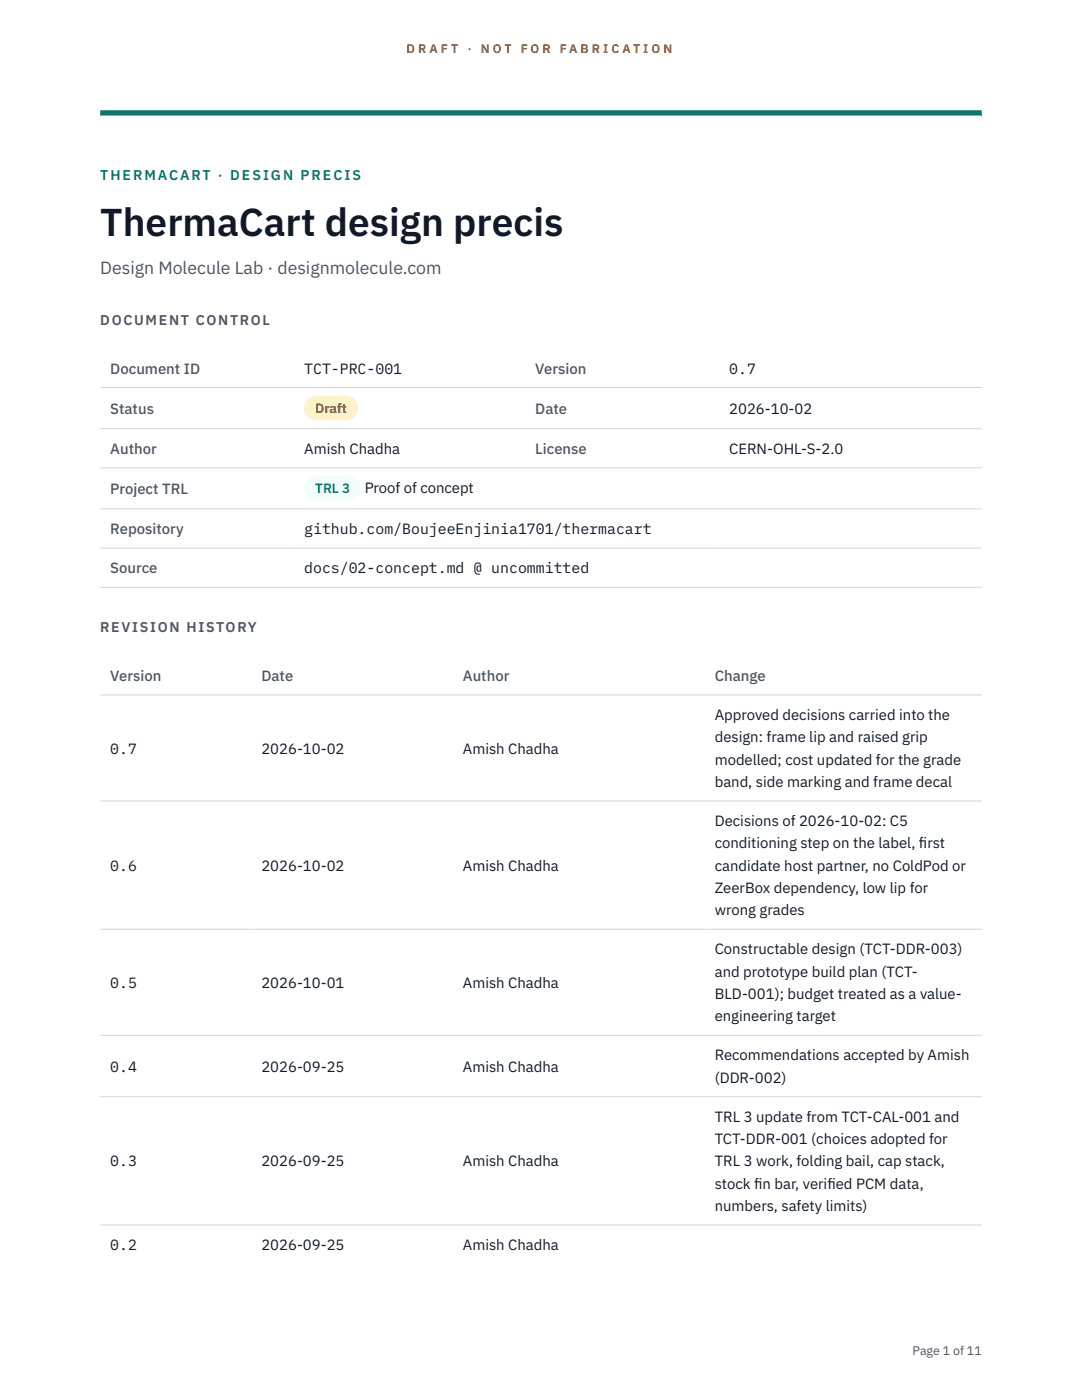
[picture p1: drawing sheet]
<svg xmlns="http://www.w3.org/2000/svg" width="216mm" height="279mm" viewBox="0 0 216 279" stroke-linecap="round" stroke-linejoin="round" font-family="sans-serif">
<defs><g id="words">
<text font-size="7.8" fill="#111827" x="20" y="47.1">ThermaCart design precis</text>
<text font-size="3.5" fill="#4b5563" x="20" y="54.6">Design Molecule Lab · designmolecule.com</text>
<g font-size="3" fill="#4b5563">
<text x="22" y="74.5">Document ID</text>
<text x="106.8" y="74.5">Version</text>
<text x="22" y="82.6">Status</text>
<text x="106.8" y="82.6">Date</text>
<text x="22" y="90.6">Author</text>
<text x="106.8" y="90.6">License</text>
<text x="22" y="98.6">Project TRL</text>
<text x="22" y="106.6">Repository</text>
<text x="22" y="114.4">Source</text>
<text x="22" y="135.9">Version</text>
<text x="52.2" y="135.9">Date</text>
<text x="92.4" y="135.9">Author</text>
<text x="142.6" y="135.9">Change</text>
</g>
<g font-size="3" fill="#111827">
<text x="60.7" y="74.5">TCT-PRC-001</text>
<text x="145.5" y="74.5">0.7</text>
<text x="145.5" y="82.6">2026-10-02</text>
<text x="60.7" y="90.6">Amish Chadha</text>
<text x="145.5" y="90.6">CERN-OHL-S-2.0</text>
<text x="72.8" y="98.5">Proof of concept</text>
<text x="60.7" y="106.6">github.com/BoujeeEnjinia1701/thermacart</text>
<text x="60.7" y="114.4">docs/02-concept.md @ uncommitted</text>
<text x="142.6" y="143.7">Approved decisions carried into the</text>
<text x="142.6" y="148.2">design: frame lip and raised grip</text>
<text x="22" y="150.4">0.7</text>
<text x="52.2" y="150.4">2026-10-02</text>
<text x="92.4" y="150.4">Amish Chadha</text>
<text x="142.6" y="152.6">modelled; cost updated for the grade</text>
<text x="142.6" y="157.1">band, side marking and frame decal</text>
<text x="142.6" y="164.9">Decisions of 2026-10-02: C5</text>
<text x="22" y="173.8">0.6</text>
<text x="52.2" y="173.8">2026-10-02</text>
<text x="92.4" y="173.8">Amish Chadha</text>
<text x="142.6" y="169.3">conditioning step on the label, f</text>
<text x="142.6" y="173.8">candidate host partner, no ColdPod or</text>
<text x="183.4" y="169.3">irst</text>
<text x="142.6" y="178.2">ZeerBox dependency, low lip for</text>
<text x="142.6" y="182.7">wrong grades</text>
<text x="142.6" y="190.5">Constructable design (TCT-DDR-003)</text>
<text x="22" y="197.1">0.5</text>
<text x="52.2" y="197.1">2026-10-01</text>
<text x="92.4" y="197.1">Amish Chadha</text>
<text x="142.6" y="194.9">and prototype build plan (TCT-</text>
<text x="142.6" y="199.4">BLD-001); budget treated as a value-</text>
<text x="142.6" y="203.8">engineering target</text>
<text x="22" y="213.9">0.4</text>
<text x="52.2" y="213.9">2026-09-25</text>
<text x="92.4" y="213.9">Amish Chadha</text>
<text x="142.6" y="211.6">Recommendations accepted by Amish</text>
<text x="142.6" y="216.1">(DDR-002)</text>
<text x="142.6" y="223.9">TRL 3 update from TCT-CAL-001 and</text>
<text x="22" y="232.8">0.3</text>
<text x="52.2" y="232.8">2026-09-25</text>
<text x="92.4" y="232.8">Amish Chadha</text>
<text x="142.6" y="228.3">TCT-DDR-001 (choices adopted for</text>
<text x="142.6" y="232.8">TRL 3 work, folding bail, cap stack,</text>
<text x="142.6" y="237.2">stock f</text>
<text x="150.5" y="237.2">in bar, verif</text>
<text x="165.1" y="237.2">ied PCM data,</text>
<text x="142.6" y="241.7">numbers, safety limits)</text>
<text x="22" y="249.5">0.2</text>
<text x="52.2" y="249.5">2026-09-25</text>
<text x="92.4" y="249.5">Amish Chadha</text>
</g>
<text font-size="2.8" fill="#0f766e" x="20" y="36">THERMACART · DESIGN PRECIS</text>
<g font-size="2.8" fill="#4b5563">
<text x="20" y="64.8">DOCUMENT CONTROL</text>
<text x="20" y="126.2">REVISION HISTORY</text>
</g>
<text font-size="2.7" fill="#92400e" x="62.9" y="82.5">Draft</text>
<text font-size="2.7" fill="#0f766e" x="62.9" y="98.5">TRL 3</text>
<g font-size="2.5" fill="#b45309">
<text x="81.1" y="10.5">D R A F T</text>
<text x="93.3" y="10.5">·</text>
<text x="95.9" y="10.5">N O T</text>
<text x="103.9" y="10.5">F O R</text>
<text x="111.7" y="10.5">F A B R I C A T I O N</text>
</g>
<text font-size="2.5" fill="#4b5563" x="182.1" y="270.3">Page 1 of 11</text>
</g></defs>
<path d="M20 23.1h175.9zM20 22h175.9v1.1h-175.9z" fill-rule="evenodd" fill="#0f766e"/>
<path d="M20 77.3h175.9M20 85.5h175.9M20 93.4h175.9M20 101.6h175.9M20 109.4h175.9M20 117.2h175.9M20 138.7h175.9M20 159.9h175.9M20 185.5h175.9M20 206.6h175.9M20 218.9h175.9M20 244.5h175.9" fill="none" stroke="#d1d5db" stroke-width=".2"/>
<path d="M60.7 79h10.7v4.9h-10.7z" fill="#fef3c7"/>
<path d="M60.7 95.1h11.4v4.8h-11.4z" fill="#f0fdfa"/>
<use href="#words"/>
</svg>
